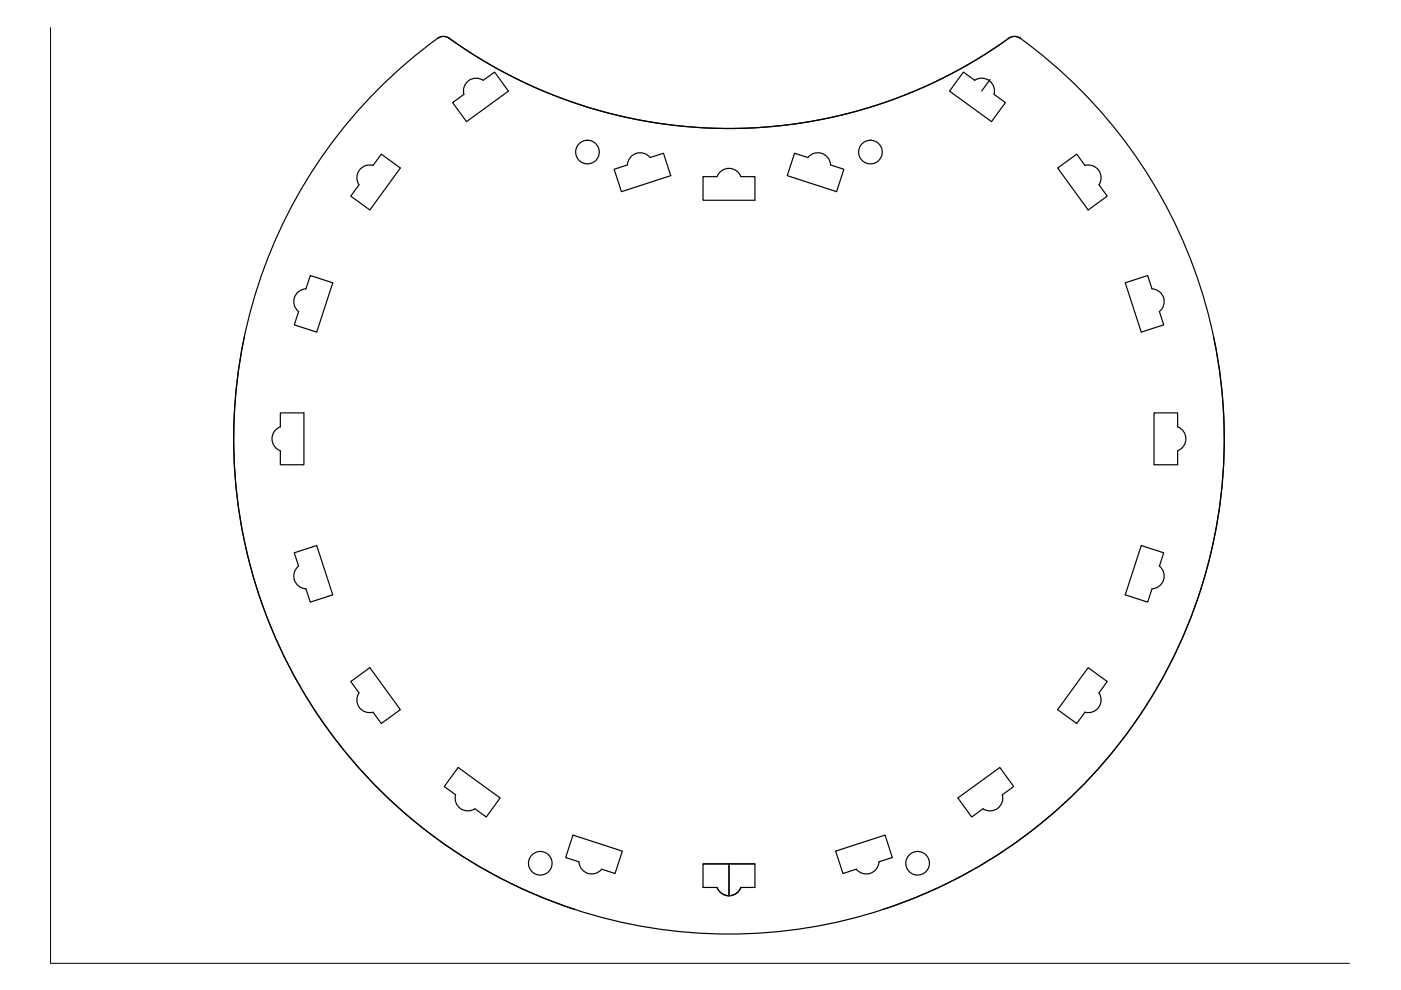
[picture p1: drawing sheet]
<svg xmlns="http://www.w3.org/2000/svg" width="297mm" height="210mm" viewBox="0 0 297 210" stroke-linecap="round" stroke-linejoin="round" font-family="sans-serif">
<!-- layer: 0 -->
<g fill="none" stroke="#000" stroke-width=".25">
<path d="M92.8 8.1a105 105 0 0 0-16.3 155.2 105 105 0 0 0 156.1 0 105 105 0 0 0-16.3-155.2M92.8 8.1a2.01 2.01 0 0 1 2.4 0 101.7 101.7 0 0 0 119.2-.2 2 2 0 0 1 1.9 .2M99 17.5a2.7 2.7 0 0 1 3.5-.5l2.4-1.7 2.9 4-8.9 6.5-2.9-4.1 2.4-1.7a2.7 2.7 0 0 1 .6-2.5zM204.3 15.3l2.4 1.7a2.71 2.71 0 0 1 3 .1 2.71 2.71 0 0 1 1 2.9l2.5 1.7-3 4.1-8.9-6.5zM209.9 16.9l-1.8 2.4M216.3 8.1h.1M76.5 35.7a2.68 2.68 0 0 1 2.6-.6l1.7-2.4 4.1 2.9-6.5 8.9-4-2.9 1.7-2.4a2.7 2.7 0 0 1 .4-3.5zM130.2 35.9l2.8-.9a2.7 2.7 0 0 1 1.9-2.5 2.7 2.7 0 0 1 2.9 .9l2.9-.9 1.5 4.7-10.4 3.4zM149.1 37.5h2.9a2.71 2.71 0 0 1 2.6-1.8 2.71 2.71 0 0 1 2.5 1.8h3v5h-11zM168.5 32.5l2.8 .9a2.71 2.71 0 0 1 2.9-.9 2.71 2.71 0 0 1 1.9 2.5l2.8 .9-1.5 4.7-10.5-3.4zM224.2 35.6l4.1-2.9 1.7 2.4a2.71 2.71 0 0 1 2.9 1 2.71 2.71 0 0 1 .1 3.1l1.8 2.4-4.1 2.9zM65.8 58.4l4.8 1.6-3.5 10.4-4.7-1.5 .9-2.8a2.7 2.7 0 0 1-.9-3 2.7 2.7 0 0 1 2.5-1.9z"/>
<path d="M238.6 60l4.7-1.6 .9 2.8a2.7 2.7 0 0 1 2.5 1.9 2.7 2.7 0 0 1-.9 3l.9 2.8-4.7 1.5zM51.8 71.4a105 105 0 0 0 70.1 121.4M257.3 71.4a105 105 0 0 1-70.1 121.4M59.4 90.5a2.7 2.7 0 0 0-1.7 2.5 2.7 2.7 0 0 0 1.7 2.6v2.9h5v-11h-5v3M249.7 90.5a2.7 2.7 0 0 1 1.7 2.5 2.7 2.7 0 0 1-1.7 2.6M249.7 90.5v-3h-5v11h5v-2.9M63.3 120a2.71 2.71 0 0 0-.9 3 2.71 2.71 0 0 0 2.5 1.8l.9 2.9 4.8-1.6-3.5-10.4-4.7 1.5 .9 2.8M245.8 120a2.71 2.71 0 0 1 .9 3 2.71 2.71 0 0 1-2.5 1.8l-.9 2.9-4.7-1.6 3.4-10.4 4.7 1.5-.9 2.8M74.4 144.5l4-2.9 6.5 8.9-4.1 2.9-1.7-2.4a2.7 2.7 0 0 1-2.9-1 2.7 2.7 0 0 1-.1-3.1zM230.7 141.6l4.1 2.9-1.8 2.4a2.7 2.7 0 0 1-.1 3.1 2.7 2.7 0 0 1-2.9 1l-1.7 2.4-4.1-2.9zM96.6 168.5a2.71 2.71 0 0 0 1 2.9 2.71 2.71 0 0 0 3.1 .1l2.4 1.7 2.9-4-8.9-6.5-2.9 4.1 2.4 1.7M121.5 177.1l10.4 3.4-1.5 4.7-2.8-.9a2.7 2.7 0 0 1-3 .9 2.7 2.7 0 0 1-1.8-2.5l-2.9-.9z"/>
<path d="M203.1 169.2l8.9-6.5 2.9 4.1-2.4 1.7a2.7 2.7 0 0 1-1 2.9 2.7 2.7 0 0 1-3.1 .1l-2.4 1.7zM149.1 183.2h11v5h-3a2.71 2.71 0 0 1-2.5 1.7 2.71 2.71 0 0 1-2.6-1.7h-2.9v-5h11M154.6 183.2v6.7M177.2 180.5l10.4-3.4 1.6 4.7-2.8 .9a2.7 2.7 0 0 1-1.9 2.5 2.7 2.7 0 0 1-2.9-.9l-2.9 .9z"/>
<circle cx="124.6" cy="32.2" r="2.5"/>
<circle cx="184.6" cy="32.2" r="2.5"/>
<circle cx="114.6" cy="183" r="2.5"/>
<circle cx="194.6" cy="183" r="2.5"/>
</g>
<path d="M10.7 5.9v198.3h275.4" fill="none" stroke="#000" stroke-width=".21"/>
</svg>
